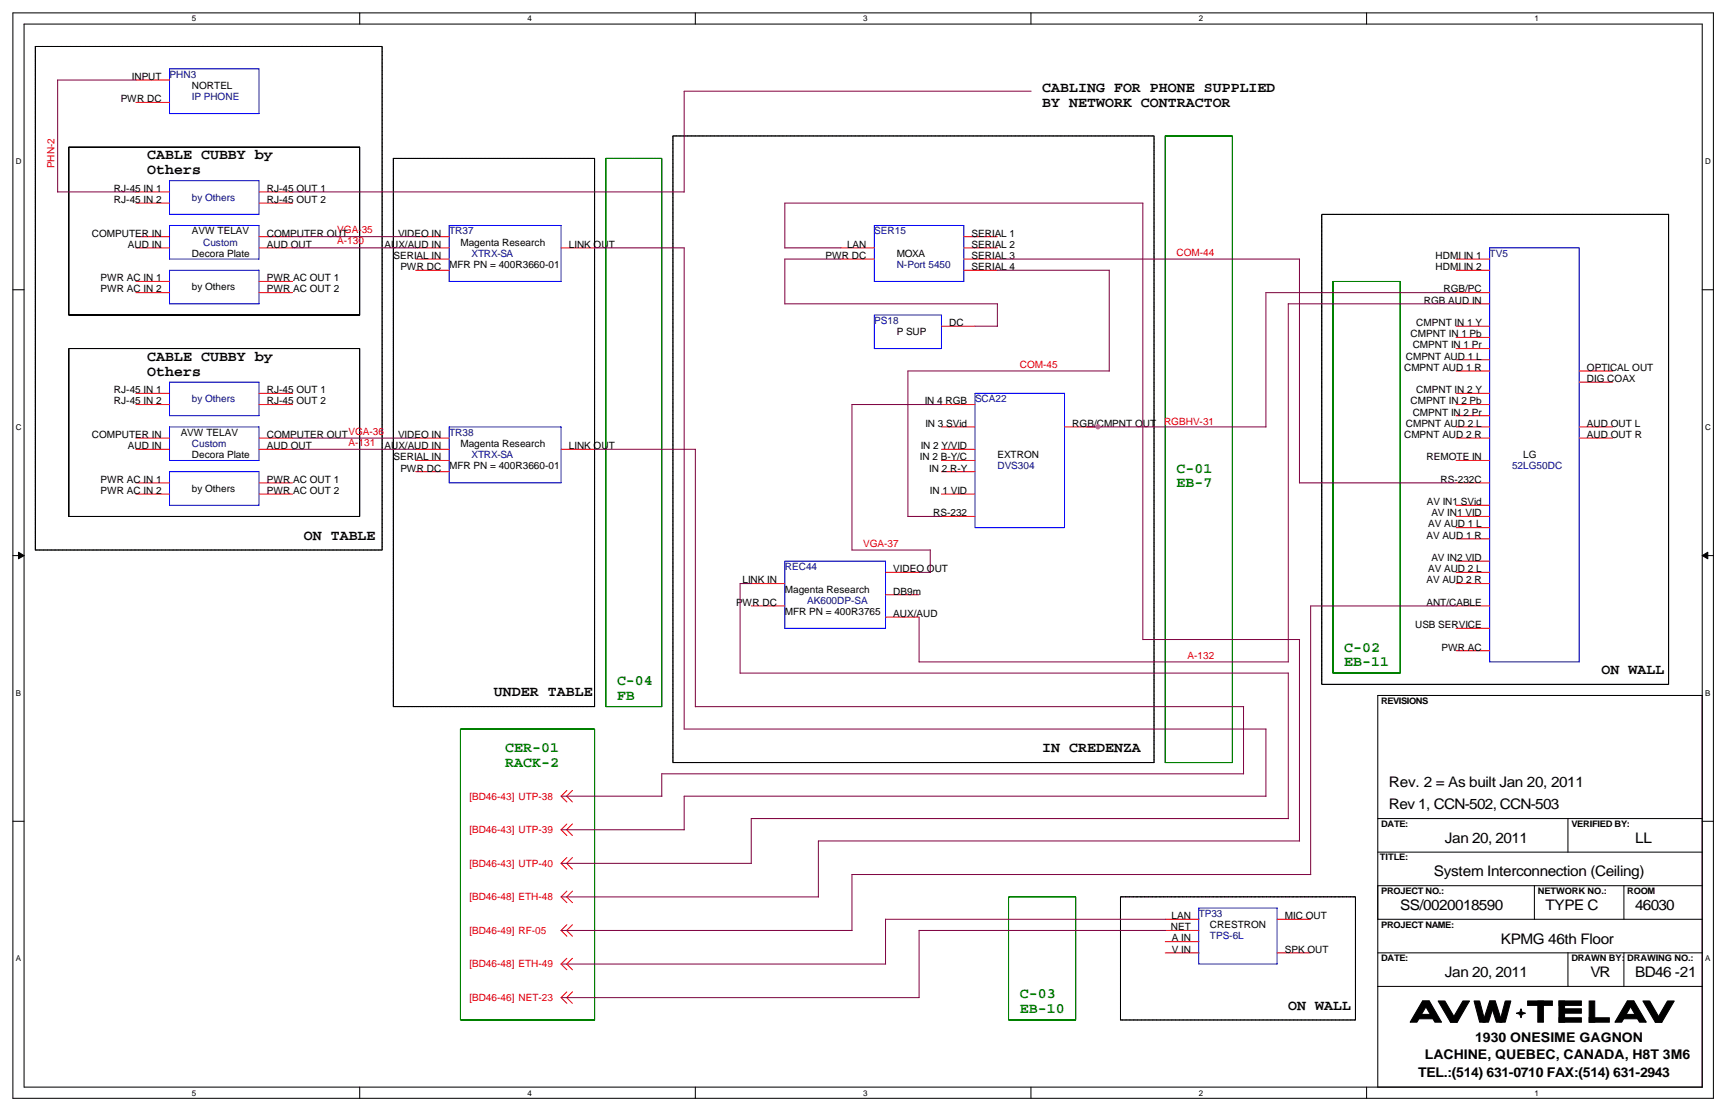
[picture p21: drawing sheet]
<svg xmlns="http://www.w3.org/2000/svg" width="864mm" height="559mm" viewBox="0 0 864 559" stroke-linecap="round" stroke-linejoin="round" font-family="sans-serif">
<defs><g id="words">
<g font-size="7.3">
<text x="521" y="46">CABLING FOR PHONE SUPPLIED</text>
<text x="521" y="53">BY NETWORK CONTRACTOR</text>
<text x="73" y="80">CABLE CUBBY by</text>
<text x="73" y="87">Others</text>
<text x="73" y="180">CABLE CUBBY by</text>
<text x="73" y="188">Others</text>
<text x="152" y="269">ON TABLE</text>
<text x="800" y="337">ON WALL</text>
<text x="247" y="348">UNDER TABLE</text>
<text x="521" y="376">IN CREDENZA</text>
<text x="694" y="393">Rev. 2 = As built Jan 20, 2011</text>
<text x="694" y="404">Rev 1, CCN-502, CCN-503</text>
<text x="722" y="421">Jan 20, 2011</text>
<text x="817" y="421">LL</text>
<text x="716" y="438">System Interconnection (Ceiling)</text>
<text x="699" y="454">SS/0020018590</text>
<text x="772" y="454">TYPE C</text>
<text x="817" y="454">46030</text>
<text x="750" y="471">KPMG 46th Floor</text>
<text x="722" y="488">Jan 20, 2011</text>
<text x="794" y="488">VR</text>
<text x="817" y="488">BD46 -21</text>
<text x="643" y="504">ON WALL</text>
</g>
<g font-size="7.3" fill="#008000">
<text x="588" y="236">C-01</text>
<text x="588" y="243">EB-7</text>
<text x="671" y="325">C-02</text>
<text x="671" y="333">EB-11</text>
<text x="308" y="342">C-04</text>
<text x="308" y="350">FB</text>
<text x="252" y="376">CER-01</text>
<text x="252" y="383">RACK-2</text>
<text x="509" y="499">C-03</text>
<text x="509" y="506">EB-10</text>
</g>
<g font-size="6.7">
<text x="737" y="520">1930 ONESIME GAGNON</text>
<text x="712" y="529">LACHINE, QUEBEC, CANADA, H8T 3M6</text>
<text x="708" y="538">TEL.:(514) 631-0710 FAX:(514) 631-2943</text>
</g>
<g font-size="5">
<text x="66" y="40">INPUT</text>
<text x="96" y="44">NORTEL</text>
<text x="60" y="51">PWR DC</text>
<text x="57" y="96">RJ-45 IN 1</text>
<text x="133" y="96">RJ-45 OUT 1</text>
<text x="57" y="101">RJ-45 IN 2</text>
<text x="133" y="101">RJ-45 OUT 2</text>
<text x="46" y="118">COMPUTER IN</text>
<text x="96" y="117">AVW TELAV</text>
<text x="133" y="118">COMPUTER OUT</text>
<text x="199" y="118">VIDEO IN</text>
<text x="485" y="118">SERIAL 1</text>
<text x="64" y="124">AUD IN</text>
<text x="133" y="124">AUD OUT</text>
<text x="192" y="124">AUX/AUD IN</text>
<text x="230" y="123">Magenta Research</text>
<text x="284" y="124">LINK OUT</text>
<text x="423" y="124">LAN</text>
<text x="485" y="124">SERIAL 2</text>
<text x="96" y="128">Decora Plate</text>
<text x="197" y="129">SERIAL IN</text>
<text x="412" y="129">PWR DC</text>
<text x="448" y="128">MOXA</text>
<text x="485" y="129">SERIAL 3</text>
<text x="717" y="129">HDMI IN 1</text>
<text x="200" y="135">PWR DC</text>
<text x="224" y="134">MFR PN = 400R3660-01</text>
<text x="485" y="135">SERIAL 4</text>
<text x="717" y="135">HDMI IN 2</text>
<text x="50" y="140">PWR AC IN 1</text>
<text x="133" y="140">PWR AC OUT 1</text>
<text x="50" y="146">PWR AC IN 2</text>
<text x="96" y="145">by Others</text>
<text x="133" y="146">PWR AC OUT 2</text>
<text x="721" y="146">RGB/PC</text>
<text x="711" y="152">RGB AUD IN</text>
<text x="448" y="167">P SUP</text>
<text x="474" y="163">DC</text>
<text x="707" y="163">CMPNT IN 1 Y</text>
<text x="705" y="168">CMPNT IN 1 Pb</text>
<text x="706" y="174">CMPNT IN 1 Pr</text>
<text x="702" y="180">CMPNT AUD 1 L</text>
<text x="701" y="185">CMPNT AUD 1 R</text>
<text x="793" y="185">OPTICAL OUT</text>
<text x="793" y="191">DIG COAX</text>
<text x="57" y="196">RJ-45 IN 1</text>
<text x="133" y="196">RJ-45 OUT 1</text>
<text x="707" y="196">CMPNT IN 2 Y</text>
<text x="57" y="202">RJ-45 IN 2</text>
<text x="133" y="202">RJ-45 OUT 2</text>
<text x="462" y="202">IN 4 RGB</text>
<text x="705" y="202">CMPNT IN 2 Pb</text>
<text x="706" y="208">CMPNT IN 2 Pr</text>
<text x="462" y="213">IN 3 SVid</text>
<text x="536" y="213">RGB/CMPNT O</text>
<text x="571" y="213">UT</text>
<text x="702" y="213">CMPNT AUD 2 L</text>
<text x="793" y="213">AUD OUT L</text>
<text x="46" y="219">COMPUTER IN</text>
<text x="90" y="218">AVW TELAV</text>
<text x="133" y="219">COMPUTER OUT</text>
<text x="199" y="219">VIDEO IN</text>
<text x="701" y="219">CMPNT AUD 2 R</text>
<text x="793" y="219">AUD OUT R</text>
<text x="64" y="224">AUD IN</text>
<text x="133" y="224">AUD OUT</text>
<text x="192" y="224">AUX/AUD IN</text>
<text x="230" y="223">Magenta Research</text>
<text x="284" y="224">LINK OUT</text>
<text x="460" y="224">IN 2 Y/VID</text>
<text x="96" y="229">Decora Plate</text>
<text x="197" y="230">SERIAL IN</text>
<text x="459" y="230">IN 2 B-Y/C</text>
<text x="498" y="229">EXTRON</text>
<text x="713" y="230">REMOTE IN</text>
<text x="761" y="229">LG</text>
<text x="200" y="235">PWR DC</text>
<text x="224" y="234">MFR PN = 400R3660-01</text>
<text x="464" y="235">IN 2 R-Y</text>
<text x="50" y="241">PWR AC IN 1</text>
<text x="96" y="246">by Others</text>
<text x="133" y="241">PWR AC OUT 1</text>
<text x="719" y="241">RS-232C</text>
<text x="50" y="247">PWR AC IN 2</text>
<text x="133" y="247">PWR AC OUT 2</text>
<text x="464" y="247">IN 1 VID</text>
<text x="466" y="258">RS-232</text>
<text x="713" y="252">AV IN1 SVid</text>
<text x="715" y="258">AV IN1 VID</text>
<text x="713" y="263">AV AUD 1 L</text>
<text x="712" y="269">AV AUD 1 R</text>
<text x="715" y="280">AV IN2 VID</text>
<text x="446" y="286">VIDEO OUT</text>
<text x="713" y="286">AV AUD 2 L</text>
<text x="371" y="291">LINK IN</text>
<text x="712" y="291">AV AUD 2 R</text>
<text x="392" y="296">Magenta Research</text>
<text x="446" y="297">DB9m</text>
<text x="368" y="303">P</text>
<text x="371" y="303">WR DC</text>
<text x="712" y="303">ANT/CABLE</text>
<text x="392" y="307">MFR PN = 400R3765</text>
<text x="446" y="308">AUX/AUD</text>
<text x="707" y="314">USB SERVICE</text>
<text x="720" y="325">PWR AC</text>
<text x="585" y="459">LAN</text>
<text x="642" y="459">MIC OUT</text>
<text x="585" y="465">NET</text>
<text x="604" y="464">CRESTRON</text>
<text x="585" y="470">A IN</text>
<text x="585" y="476">V IN</text>
<text x="642" y="476">SPK OUT</text>
</g>
<g font-size="5" fill="#000080">
<text x="85" y="39">PHN3</text>
<text x="96" y="50">IP PHONE</text>
<text x="96" y="100">by Others</text>
<text x="224" y="117">TR37</text>
<text x="437" y="117">SER15</text>
<text x="101" y="123">Custom</text>
<text x="236" y="128">XTRX-SA</text>
<text x="744" y="128">TV5</text>
<text x="448" y="134">N-Port 5450</text>
<text x="437" y="162">PS18</text>
<text x="96" y="201">by Others</text>
<text x="487" y="201">SCA22</text>
<text x="224" y="218">TR38</text>
<text x="96" y="223">Custom</text>
<text x="236" y="229">XTRX-SA</text>
<text x="498" y="234">DVS304</text>
<text x="755" y="234">52LG50DC</text>
<text x="392" y="285">REC44</text>
<text x="403" y="301">AK600DP-SA</text>
<text x="599" y="458">TP33</text>
<text x="604" y="469">TPS-6L</text>
</g>
<g font-size="5" fill="#f00">
<text x="27" y="84" transform="rotate(-90 27 84)">PHN-2</text>
<text x="168" y="117">VGA-</text>
<text x="181" y="117">35</text>
<text x="168" y="122">A-130</text>
<text x="588" y="128">COM-44</text>
<text x="509" y="184">COM-45</text>
<text x="581" y="212">RGBHV-31</text>
<text x="174" y="217">VGA-36</text>
<text x="174" y="223">A-131</text>
<text x="431" y="273">VGA-37</text>
<text x="593" y="329">A-132</text>
<text x="234" y="399">[BD46-43] UTP-38</text>
<text x="234" y="416">[BD46-43] UTP-39</text>
<text x="234" y="433">[BD46-43] UTP-40</text>
<text x="234" y="450">[BD46-48] ETH-48</text>
<text x="234" y="466">[BD46-49] RF-05</text>
<text x="234" y="483">[BD46-48] ETH-49</text>
<text x="234" y="500">[BD46-46] NET-23</text>
</g>
<g font-size="4.5">
<text x="690" y="351">REVISIONS</text>
<text x="690" y="413">DATE:</text>
<text x="785" y="413">VERIFIED BY:</text>
<text x="689" y="430">TITLE:</text>
<text x="690" y="446">PROJECT NO.:</text>
<text x="768" y="446">NETWORK NO.:</text>
<text x="813" y="446">ROOM</text>
<text x="690" y="463">PROJECT NAME:</text>
<text x="690" y="480">DATE:</text>
<text x="785" y="480">DRAWN BY:</text>
<text x="813" y="480">DRAWING NO.:</text>
</g>
<g font-size="4">
<text x="96" y="11">5</text>
<text x="263" y="11">4</text>
<text x="431" y="11">3</text>
<text x="599" y="11">2</text>
<text x="766" y="11">1</text>
<text x="8" y="82">D</text>
<text x="852" y="82">D</text>
<text x="8" y="215">C</text>
<text x="852" y="215">C</text>
<text x="8" y="347">B</text>
<text x="852" y="347">B</text>
<text x="8" y="480">A</text>
<text x="852" y="480">A</text>
<text x="96" y="547">5</text>
<text x="263" y="547">4</text>
<text x="431" y="547">3</text>
<text x="599" y="547">2</text>
<text x="766" y="547">1</text>
</g>
</g></defs>
<path d="M6 6h850v542h-850zM12 12h838v531h-838z" fill="none" stroke="#000" stroke-width=".51"/>
<g fill="#fff">
<path d="M96 7h2v5h-2z"/>
<path d="M96 543h2v5h-2z"/>
</g>
<path d="M180 6v6M180 543v5" fill="none" stroke="#000" stroke-width=".51"/>
<g fill="#fff">
<path d="M263 7h3v5h-3z"/>
<path d="M263 543h3v5h-3z"/>
</g>
<path d="M347 6v6M347 543v5" fill="none" stroke="#000" stroke-width=".51"/>
<g fill="#fff">
<path d="M431 7h2v5h-2z"/>
<path d="M431 543h2v5h-2z"/>
</g>
<path d="M515 6v6M515 543v5" fill="none" stroke="#000" stroke-width=".51"/>
<g fill="#fff">
<path d="M599 7h2v5h-2z"/>
<path d="M599 543h2v5h-2z"/>
</g>
<path d="M683 6v6M683 543v5" fill="none" stroke="#000" stroke-width=".51"/>
<g fill="#fff">
<path d="M766 7h3v5h-3z"/>
<path d="M766 543h3v5h-3z"/>
<path d="M8 78h3v5h-3z"/>
<path d="M852 78h3v5h-3z"/>
<path d="M8 211h3v4h-3z"/>
<path d="M852 211h3v4h-3z"/>
</g>
<path d="M6 145h6M850 145h6" fill="none" stroke="#000" stroke-width=".51"/>
<g fill="#fff">
<path d="M8 344h2v4h-2z"/>
<path d="M852 344h2v4h-2z"/>
</g>
<path d="M6 277h6M850 277h6" fill="none" stroke="#000" stroke-width=".51"/>
<g fill="#000" stroke="#000" stroke-width=".5">
<path d="M9 276l3 1-3 2z" fill-rule="evenodd"/>
<path d="M850 277l3-1v3z" fill-rule="evenodd"/>
</g>
<g fill="#fff">
<path d="M8 476h2v5h-2z"/>
<path d="M852 476h2v5h-2z"/>
</g>
<g fill="none" stroke="#000" stroke-width=".51">
<path d="M850 347v196h-162v-196h162M6 410h6M688 409h162M783 409v17M850 410h6M688 426h162M688 459h162M688 442h162M766 442v17M811 442v17M688 476h162M783 476v17"/>
<path d="M811 476v17M688 493h162"/>
</g>
<g fill="none" stroke="#000" stroke-width=".5" stroke-dasharray=".3 .2 .1 .2">
<path d="M18 23h173M191 23v252M196 79h101M297 79v274M336 68h240M576 68v313M660 107h173M833 107v235M18 275v-252M191 275h-173M196 353v-274M297 353h-101"/>
<path d="M660 342v-235M833 342h-173M336 381v-313M576 381h-240M560 448h117M677 448v61M560 509v-61M677 509h-117"/>
</g>
<g fill="none" stroke="#008000" stroke-width=".5" stroke-dasharray=".1 .1 .1 .1 .1 .1 .1 .1">
<path d="M303 79h28M331 79v274M582 68h34M616 68v313M666 141h33M699 141v195M666 336v-195M699 336h-33M303 353v-274M331 353h-28M230 364h67M297 364v145"/>
<path d="M582 381v-313M616 381h-34M504 448h33M537 448v61M230 509v-145M297 509h-67M504 509v-61M537 509h-33"/>
</g>
<path d="M34 73h146M180 73v84M34 157v-84M180 157h-146M34 174h146M180 174v84M34 258v-84M180 258h-146" fill="none" stroke="#000" stroke-width=".5" stroke-dasharray=".1 .1 .1 .1 .1 .1 .1 .1"/>
<g fill="#000" stroke="#000" stroke-width=".51">
<path d="M718 500h4l6 10h-4z" fill-rule="evenodd"/>
<path d="M731 500h3l-6 10h-4z" fill-rule="evenodd"/>
<path d="M736 500h3l3 10h-3z" fill-rule="evenodd"/>
<path d="M744 500h3l3 10h-3z" fill-rule="evenodd"/>
<path d="M744 500h3l-4 10h-2z" fill-rule="evenodd"/>
<path d="M752 500h3l-3 10h-3z" fill-rule="evenodd"/>
<path d="M821 500h3l6 10h-3z" fill-rule="evenodd"/>
<path d="M833 500h3l-6 10h-3z" fill-rule="evenodd"/>
<path d="M711 500h3l-6 10h-4z" fill-rule="evenodd"/>
<path d="M708 507h8v2h-8z" fill-rule="evenodd"/>
<path d="M711 500h3l6 10h-3z" fill-rule="evenodd"/>
<path d="M757 506l2-1 1-1v1l2 1-2 1v1l-1-1z" fill-rule="evenodd"/>
<path d="M763 500h12v2h-12z" fill-rule="evenodd"/>
<path d="M768 500h3v10h-3z" fill-rule="evenodd"/>
<path d="M779 508h11v2h-11z" fill-rule="evenodd"/>
<path d="M779 500h2v10h-2z" fill-rule="evenodd"/>
<path d="M779 500h11v2h-11z" fill-rule="evenodd"/>
<path d="M779 504h11v2h-11z" fill-rule="evenodd"/>
<path d="M794 500h3v10h-3z" fill-rule="evenodd"/>
<path d="M794 508h10v2h-10z" fill-rule="evenodd"/>
<path d="M813 500h3l-6 10h-3z" fill-rule="evenodd"/>
<path d="M810 507h8v2h-8z" fill-rule="evenodd"/>
<path d="M813 500h3l6 10h-3z" fill-rule="evenodd"/>
</g>
<g fill="none" stroke="#f00" stroke-width=".51">
<path d="M68 40h17M68 51h17M68 96h17M129 96h17M68 118h17M68 101h17M129 118h17M129 101h17M208 118h16M481 118h17M68 124h17M129 124h17"/>
<path d="M208 124h16M208 129h16M208 135h16M280 124h17M420 124h17M420 129h17M481 124h17M481 129h17M481 135h17M727 129h17M727 135h17M68 146h17"/>
<path d="M68 141h17M129 146h17M129 141h17M727 146h17M727 152h17M470 163h17M727 163h17M727 168h17M727 174h17M727 180h17M68 196h17M129 196h17"/>
<path d="M727 185h17M727 196h17M789 185h17M789 191h17M68 202h17M68 219h17M129 202h17M129 219h17M208 219h16M470 202h17M470 213h17M532 213h16"/>
<path d="M727 202h17M727 208h17M727 213h17M727 219h17M789 213h17M789 219h17M68 224h17M129 224h17M208 230h16M208 236h16M208 224h16M280 224h17"/>
<path d="M470 230h17M470 236h17M470 224h17M727 230h17M68 241h17M68 247h17M129 241h17M129 247h17M470 258h17M470 247h17M727 241h17M727 252h17"/>
<path d="M727 258h17M727 263h17M727 269h17M375 291h17M442 286h17M442 297h17M727 280h17M727 286h17M727 291h17M375 303h17M442 308h17M727 303h17"/>
<path d="M727 314h17M727 325h17M283 395l-3 3 3 2M286 395l-3 3 3 2M283 411l-3 3 3 3M286 411l-3 3 3 3M283 428l-3 3 3 3M286 428l-3 3 3 3M283 445l-3 3 3 3M286 445l-3 3 3 3M582 459h17M638 459h17"/>
<path d="M283 479l-3 2 3 3M283 462l-3 3 3 3M286 479l-3 2 3 3M286 462l-3 3 3 3M582 465h17M582 470h17M582 476h17M638 476h17M283 495l-3 3 3 3M286 495l-3 3 3 3"/>
</g>
<g fill="none" stroke="#00f" stroke-width=".51">
<path d="M85 34h44v23h-44zM85 90h44v17h-44zM85 113h44v16h-44zM224 113h56v28h-56zM437 113h44v28h-44zM85 135h44v17h-44zM744 124h45v207h-45zM437 157h33v17h-33zM85 191h44v17h-44zM487 196h45v67h-45zM85 213h44v17h-44zM224 213h56v28h-56z"/>
<path d="M85 236h44v16h-44zM392 280h50v34h-50zM599 453h39v28h-39z"/>
</g>
<g fill="none" stroke="#800040" stroke-width=".51">
<path d="M68 40h-39v56M515 46h-173v50M29 96h39M146 96h196M146 118h62M571 101v218h78M571 101h-179v23h28M146 124h62M297 124h45v240M420 129h-28v23h106v11M498 135h56M498 129h151"/>
<path d="M554 135v50M649 129v112h78M643 152h84M643 152v179M727 146h-95v67M487 163h11M554 185h-101v73M146 219h62M470 202h-44v73M543 213h89M146 224h62M297 224h50v129"/>
<path d="M453 258h17M426 275h39M465 275v11M375 291h-5v45h274M459 286h6M459 308v23h185M649 319v101M727 303h-72v134M643 336v73M347 353h274v34M342 364h290M632 364v34"/>
<path d="M621 386h-290v12h-51M632 398h-290v16h-62M644 409h-269v22M649 420h-240v28M280 431h95M655 437h-229v28M280 448h129M582 459h-140v22M280 465h146M582 465h-123v33M280 481h162M280 498h179"/>
</g>
<circle cx="548" cy="213" r="1.1" fill="#f0f" stroke="#f0f" stroke-width=".51"/>
<use href="#words"/>
</svg>
